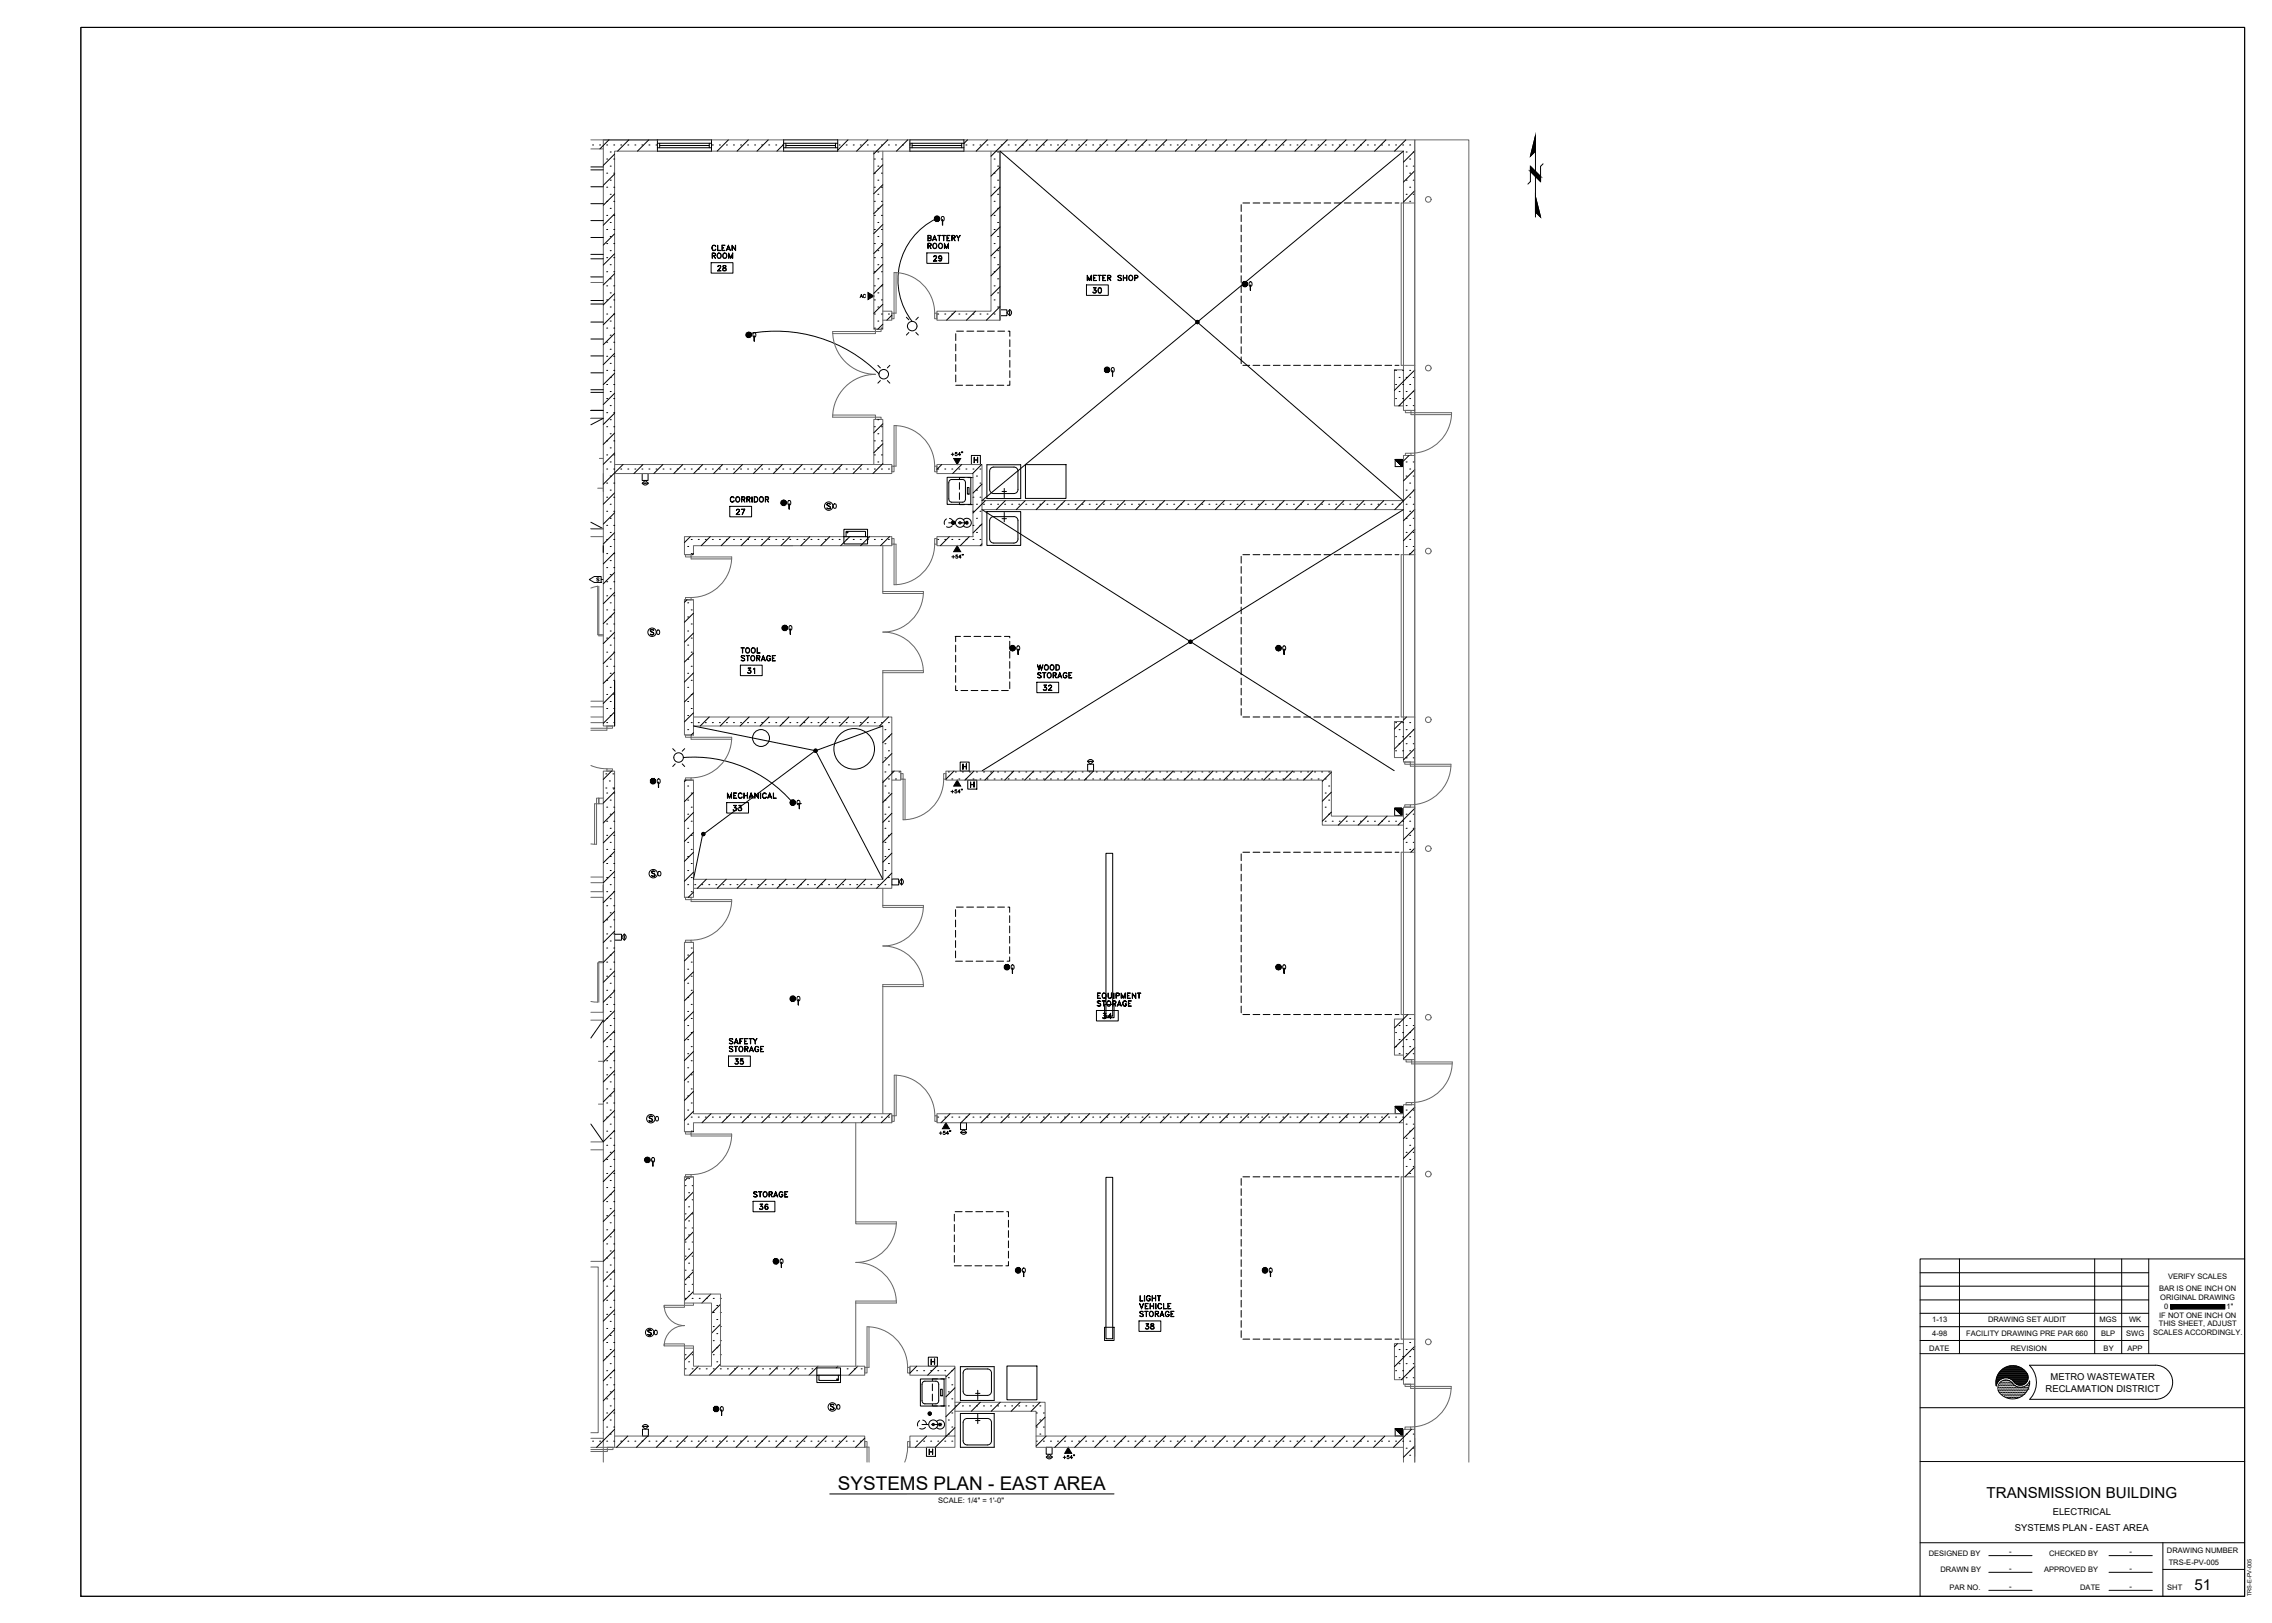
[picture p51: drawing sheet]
<svg xmlns="http://www.w3.org/2000/svg" width="1067mm" height="762mm" viewBox="0 0 1067 762" stroke-linecap="round" stroke-linejoin="round" font-family="sans-serif">
<defs><g id="words">
<text font-size="8.9" x="393" y="700">SYSTEMS PLAN - EAST AREA</text>
<g font-size="7.1">
<text x="933" y="703">TRANSMISSION BUILDING</text>
<text x="1030" y="746">51</text>
</g>
<g font-size="6.2">
<text x="512" y="139">30</text>
<text x="347" y="308">TOOL</text>
<text x="350" y="317">31</text>
<text x="343" y="382">33</text>
<text x="514" y="474">STORAGE</text>
<text x="514" y="470">EQUIPMENT</text>
<text x="352" y="563">STORAGE</text>
</g>
<g font-size="5.7">
<text x="333" y="119">CLEAN</text>
<text x="435" y="114">BATTERY</text>
<text x="435" y="118">ROOM</text>
<text x="333" y="122">ROOM</text>
<text x="437" y="124">29</text>
<text x="335" y="128">28</text>
<text x="509" y="133">METER SHOP</text>
<text x="341" y="237">CORRIDOR</text>
<text x="344" y="243">27</text>
<text x="347" y="312">STORAGE</text>
<text x="486" y="316">WOOD</text>
<text x="486" y="320">STORAGE</text>
<text x="489" y="325">32</text>
<text x="340" y="376">MECHANICAL</text>
<text x="516" y="479">34</text>
<text x="341" y="491">SAFETY</text>
<text x="341" y="495">STORAGE</text>
<text x="344" y="501">35</text>
<text x="355" y="569">36</text>
<text x="534" y="616">VEHICLE</text>
<text x="534" y="612">LIGHT</text>
<text x="534" y="619">STORAGE</text>
<text x="537" y="625">38</text>
</g>
<g font-size="4.9">
<text x="403" y="141">AC</text>
<text x="446" y="215">+54&quot;</text>
<text x="446" y="263">+54&quot;</text>
<text x="445" y="374">+54&quot;</text>
<text x="440" y="534">+54&quot;</text>
<text x="498" y="686">+54&quot;</text>
</g>
<g font-size="4.4">
<text x="963" y="648">METRO WASTEWATER</text>
<text x="960" y="653">RECLAMATION DISTRICT</text>
<text x="964" y="711">ELECTRICAL</text>
<text x="946" y="719">SYSTEMS PLAN - EAST AREA</text>
</g>
<g font-size="3.5">
<text x="1018" y="601">VERIFY SCALES</text>
<text x="1014" y="606">BAR IS ONE INCH ON</text>
<text x="1014" y="610">ORIGINAL DRAWING</text>
<text x="1016" y="615">0</text>
<text x="1046" y="615">1&quot;</text>
<text x="907" y="621">1-13</text>
<text x="933" y="621">DRAWING SET AUDIT</text>
<text x="986" y="621">MGS</text>
<text x="1000" y="621">WK</text>
<text x="1014" y="623">THIS SHEET, ADJUST</text>
<text x="1014" y="619">IF NOT ONE INCH ON</text>
<text x="907" y="627">4-98</text>
<text x="923" y="627">FACILITY DRAWING PRE PAR 660</text>
<text x="987" y="627">BLP</text>
<text x="998" y="627">SWG</text>
<text x="1011" y="627">SCALES ACCORDINGLY.</text>
<text x="906" y="634">DATE</text>
<text x="944" y="634">REVISION</text>
<text x="988" y="634">BY</text>
<text x="999" y="634">APP</text>
<text x="441" y="706">SCALE: 1/4&quot; = 1'-0&quot;</text>
<text x="906" y="730">DESIGNED BY</text>
<text x="943" y="730">-</text>
<text x="962" y="730">CHECKED BY</text>
<text x="1000" y="730">-</text>
<text x="1017" y="729">DRAWING NUMBER</text>
<text x="943" y="738">-</text>
<text x="1000" y="738">-</text>
<text x="1018" y="735">TRS-E-PV-005</text>
<text x="911" y="738">DRAWN BY</text>
<text x="960" y="738">APPROVED BY</text>
<text x="915" y="746">PAR NO.</text>
<text x="943" y="746">-</text>
<text x="977" y="746">DATE</text>
<text x="1000" y="746">-</text>
<text x="1018" y="746">SHT</text>
</g>
<text font-size="2.7" x="1057" y="749" transform="rotate(-90 1057 749)">TRS-E-PV-005</text>
</g></defs>
<!-- layer: A-FLOOR-HIDDEN -->
<g fill="none" stroke="#000" stroke-width=".47">
<path d="M583 96v3M584 95h3M588 95h4M593 95h3M598 95h3M603 95h3M607 95h4M612 95h3M617 95h3M622 95h3M626 95h4M631 95h3"/>
<path d="M636 95h3M641 95h3M646 95h3M650 95h3M655 95h2M583 101v3M583 106v3M583 110v4M583 115v3M583 120v3M583 125v3M583 129v4"/>
<path d="M583 134v3M583 139v3M449 157v3M449 155h3M454 155h3M459 155h3M464 155h3M469 155h3M473 155h1v3M474 160v3M583 144v3M583 148v4"/>
<path d="M583 153v3M583 158v3M449 162v3M449 166v4M449 171v3M449 176v3M474 179v2h-1M474 164v4M474 169v3M474 174v3M583 163v3M583 168v3"/>
<path d="M584 172h3M588 172h4M593 172h3M598 172h3M603 172h3M607 172h4M612 172h3M617 172h3M622 172h3M626 172h4M631 172h3M636 172h3"/>
<path d="M641 172h3M646 172h3M650 172h3M655 172h2M449 181h3M454 181h3M458 181h4M463 181h3M468 181h3M450 236v1h3M450 227v3M450 231v4"/>
<path d="M453 224h-3v1M454 224h3M454 237h3M444 244l-1 1v1M445 245h3M446 243l1 1 1 1M447 247l-1 1-2-1M450 245h4M583 261v3M583 266v3M583 271v3M583 275v4"/>
<path d="M584 260h3M588 260h4M593 260h3M598 260h3M603 260h3M607 260h4M612 260h3M617 260h3M622 260h3M626 260h4M631 260h3M636 260h3"/>
<path d="M641 260h3M646 260h3M650 260h3M655 260h2M448 299h3M449 299v2M453 299h3M457 299h4M462 299h3M467 299h3M472 299h2M583 280v3"/>
<path d="M583 285v3M583 290v3M583 295v3M583 299v3M449 303v3M449 308v3M449 312v4M449 317v3M474 301v3M474 306v3M474 311v3M474 315v4"/>
<path d="M583 304v3M583 309v3M583 314v3M583 318v4M449 322v2h1M451 324h3M456 324h3M461 324h3M466 324h3M470 324h3M474 320v3M583 323v3"/>
<path d="M583 328v3M583 333v3M584 337h3M588 337h4M593 337h3M598 337h3M603 337h3M607 337h4M612 337h3M617 337h3M622 337h3M626 337h4"/>
<path d="M631 337h3M636 337h3M641 337h3M646 337h3M650 337h3M655 337h2M583 401v3M583 406v3M583 410v4M583 415v3M583 420v3M584 400h3"/>
<path d="M588 400h4M593 400h3M598 400h3M603 400h3M607 400h4M612 400h3M617 400h3M622 400h3M626 400h4M631 400h3M636 400h3M641 400h3"/>
<path d="M646 400h3M650 400h3M655 400h2M449 427v3M449 432v3M449 437v3M449 426h3M454 426h3M459 426h3M464 426h3M468 426h4M473 426h1v2"/>
<path d="M474 430v3M474 435v3M474 440v3M583 425v3M583 429v4M583 434v3M583 439v3M449 451h3M449 442v3M449 446v4M454 451h3M458 451h4"/>
<path d="M463 451h3M468 451h3M474 449v2h-1M474 444v4M583 444v3M583 449v3M583 453v3M583 458v3M583 463v3M583 468v3M583 472v4M584 476h3"/>
<path d="M588 476h4M593 476h3M598 476h3M603 476h3M607 476h4M612 476h3M617 476h3M622 476h3M626 476h4M631 476h3M636 476h3M641 476h3"/>
<path d="M646 476h3M650 476h3M655 476h2M583 553v4M583 558v3M584 553h3M588 553h4M593 553h3M598 553h3M603 553h3M607 553h4M612 553h3"/>
<path d="M617 553h3M622 553h3M626 553h4M631 553h3M636 553h3M641 553h3M646 553h3M650 553h3M655 553h2M448 570v3M448 575v3M448 580v3"/>
<path d="M449 569h3M453 569h4M458 569h3M463 569h3M468 569h3M473 569h1v2M474 573v3M474 578v3M583 563v3M583 568v3M583 572v4M583 577v3"/>
<path d="M448 594h3M448 585v3M448 589v4M453 594h3M458 594h3M463 594h3M467 594h4M474 592v2h-2M474 583v3M474 587v4M583 582v3M583 587v3"/>
<path d="M583 591v4M583 596v3M583 601v3M583 606v3M583 610v4M583 615v3M583 620v3M583 625v3M584 629h3M588 629h4M593 629h3M598 629h3"/>
<path d="M603 629h3M607 629h4M612 629h3M617 629h3M622 629h3M626 629h4M631 629h3M636 629h3M641 629h3M646 629h3M650 629h3M655 629h2"/>
<path d="M438 659v1h2M438 650v3M438 655v3M440 647h-2v1M442 647h2M432 667l-1 1v2M433 669h3M433 667h1l1 2M435 670l-2 1h-1M437 669h4M442 660h2"/>
</g>
<!-- layer: E-POWER -->
<g fill="#000" stroke="#000" stroke-width=".47">
<path d="M408 137l2 2-2 2zM448 215h3l-2 3zM449 256l2 3h-3zM449 366l2 3h-3zM444 527l2 3h-3zM502 680l1 2h-3z"/>
<path d="M439 103h1zM439 103h1zM439 103h1z"/>
<path d="M439 102l1 1zM439 102l1 1zM439 102l1 1z"/>
<path d="M439 104l1-1zM440 103v1zM440 103v1z"/>
<path d="M440 102v1zM439 102l1 1zM439 102l1 1z"/>
<path d="M440 103v1zM440 103v1zM440 103l1 1z"/>
<path d="M441 102l-1 1zM440 102v1zM440 102v1z"/>
<path d="M440 103h1zM440 103h1zM440 103h1z"/>
<path d="M440 103l1-1zM440 103l1-1zM441 102l-1 1z"/>
<path d="M583 133h2zM583 134l2-1zM583 134l2-1z"/>
<path d="M584 133h1zM583 133h2zM583 133h2z"/>
<path d="M584 134l1-1zM585 133l-1 2zM585 133v2z"/>
<path d="M584 132l1 1zM584 132l1 1zM584 133h1z"/>
<path d="M585 133v2zM585 133v2zM585 133v1z"/>
<path d="M585 132v1zM585 132v1zM585 132v1z"/>
<path d="M585 133l1 1zM585 133l1 1zM585 133h1z"/>
<path d="M585 133h1zM585 133h1z"/>
<path d="M350 157h2zM350 158l2-1zM351 158l1-1z"/>
<path d="M351 156l1 1zM351 157h1zM350 157h2z"/>
<path d="M351 158l1-1zM352 157l-1 1zM352 157l-1 1z"/>
<path d="M351 156l1 1zM351 156l1 1zM351 156l1 1z"/>
<path d="M352 157v1zM352 157v1zM352 157v1z"/>
<path d="M352 156v1zM352 156v1zM352 156v1z"/>
<path d="M352 157l1 1zM352 157l1 1zM352 157l1 1z"/>
<path d="M352 157h1zM352 157h1zM352 157h1z"/>
<path d="M519 174h1zM519 174h1zM519 174h1z"/>
<path d="M519 173l1 1zM519 173l1 1zM519 173l1 1z"/>
<path d="M519 174h1zM520 174v1zM520 174v1z"/>
<path d="M520 172v2zM519 173l1 1zM519 173l1 1z"/>
<path d="M520 174v1zM520 174v1zM520 174h1z"/>
<path d="M520 173v1zM520 172v2zM520 172v2z"/>
<path d="M520 174h1zM520 174h1zM520 174h1z"/>
<path d="M520 174l1-1zM520 174l1-1zM520 174l1-1z"/>
<path d="M367 236h1zM367 236h1zM367 237l1-1z"/>
<path d="M367 235l1 1zM367 235l1 1zM367 236h1z"/>
<path d="M367 237l1-1zM368 236v1zM368 236v1z"/>
<path d="M368 235v1zM367 235l1 1zM367 235l1 1z"/>
<path d="M368 236v1zM368 236v1zM368 236l1 1z"/>
<path d="M369 235l-1 1zM368 235v1zM368 235v1z"/>
<path d="M368 236l1 1zM368 236l1 1zM368 236h1z"/>
<path d="M368 236h1zM368 236l1-1zM368 236l1-1z"/>
<path d="M367 295h1zM367 295h1zM367 295h1z"/>
<path d="M368 294v1zM367 294l1 1zM367 295h1z"/>
<path d="M368 296v-1zM368 295v1zM368 295v1z"/>
<path d="M368 294v1zM368 294v1zM368 294v1z"/>
<path d="M368 295v1zM368 295l1 1zM368 295l1 1z"/>
<path d="M369 294l-1 1zM369 294l-1 1zM368 294v1z"/>
<path d="M368 295h2zM368 295h2zM368 295h2z"/>
<path d="M368 295h2zM368 295l2-1zM368 295l1-1z"/>
<path d="M474 304h1zM474 305l1-1zM474 305l1-1z"/>
<path d="M475 303v1zM474 304h1zM474 304h1z"/>
<path d="M475 305v-1zM475 304v1zM475 304v2z"/>
<path d="M475 303v1zM475 303v1zM475 303v1z"/>
<path d="M475 304l1 1zM475 304l1 1zM475 304l1 1z"/>
<path d="M476 303l-1 1zM476 303l-1 1zM475 303v1z"/>
<path d="M475 304l1 1zM475 304l1 1zM475 304h2z"/>
<path d="M475 304h2zM475 304h1zM475 304l1-1z"/>
<path d="M599 304h1zM599 305l1-1zM599 305l1-1z"/>
<path d="M599 303l1 1zM599 304h1zM599 304h1z"/>
<path d="M600 304l-1 1zM600 304v1zM600 304v2z"/>
<path d="M600 303v1zM600 303v1zM599 303l1 1z"/>
<path d="M600 304l1 1zM600 304l1 1zM600 304l1 1z"/>
<path d="M601 303l-1 1zM601 303l-1 1zM600 303v1z"/>
<path d="M600 304l1 1zM600 304l1 1zM600 304l1 1z"/>
<path d="M600 304h1zM600 304h1zM600 304l1-1z"/>
<path d="M305 367h2zM305 367h2zM306 367h1z"/>
<path d="M306 366l1 1zM306 366l1 1zM305 366l2 1z"/>
<path d="M306 368l1-1zM307 367l-1 1zM307 367l-1 1z"/>
<path d="M306 366l1 1zM306 366l1 1zM306 366l1 1z"/>
<path d="M307 367v1zM307 367v1zM307 367v1z"/>
<path d="M307 366v1zM307 366v1zM307 366v1z"/>
<path d="M307 367v1zM307 367h1zM307 367h1z"/>
<path d="M307 367l1-1zM307 367l1-1zM307 367v-1z"/>
<path d="M371 377h1zM371 377h1zM371 377h1z"/>
<path d="M371 376l1 1zM371 376l1 1zM371 377h1z"/>
<path d="M371 378l1-1zM372 377v1zM372 377v1z"/>
<path d="M372 376v1zM372 376v1zM371 376l1 1z"/>
<path d="M372 377l1 1zM372 377l1 1zM372 377l1 1z"/>
<path d="M373 376l-1 1zM373 376l-1 1zM372 376v1z"/>
<path d="M372 377l1 1zM372 377h1zM372 377h1z"/>
<path d="M372 377h1zM372 377l1-1zM373 376l-1 1z"/>
<path d="M472 454h1zM472 454h1zM472 455l1-1z"/>
<path d="M472 453l1 1zM472 453l1 1zM472 454h1z"/>
<path d="M473 454l-1 1zM473 454l-1 1zM473 454v1z"/>
<path d="M472 453l1 1zM472 453l1 1zM472 453l1 1z"/>
<path d="M473 454v1zM473 454v1zM473 454l1 1z"/>
<path d="M473 453v1zM473 453v1zM473 453v1z"/>
<path d="M473 454l1 1zM473 454l1 1zM473 454h1z"/>
<path d="M473 454h1zM473 454l1-1zM473 454l1-1z"/>
<path d="M599 454h1zM599 454h1zM599 455l1-1z"/>
<path d="M599 453l1 1zM599 453l1 1zM599 454h1z"/>
<path d="M599 455l1-1zM600 454v1zM600 454v1z"/>
<path d="M600 453v1zM600 453v1zM599 453l1 1z"/>
<path d="M600 454l1 1zM600 454l1 1zM600 454l1 1z"/>
<path d="M601 453l-1 1zM601 453l-1 1zM600 453v1z"/>
<path d="M600 454l1 1zM600 454h1zM600 454h1z"/>
<path d="M600 454h1zM600 454h1zM600 454l1-1z"/>
<path d="M371 469h1zM371 469h1zM371 469h1z"/>
<path d="M371 468l1 1zM371 468l1 1zM371 469h1z"/>
<path d="M371 470l1-1zM372 469v1zM372 469v1z"/>
<path d="M372 468v1zM372 468v1zM371 468l1 1z"/>
<path d="M372 469l1 1zM372 469l1 1zM372 469l1 1z"/>
<path d="M373 468l-1 1zM373 468l-1 1zM372 468v1z"/>
<path d="M372 469l1 1zM372 469h1zM372 469h1z"/>
<path d="M372 469h1zM372 469l1-1zM373 468l-1 1z"/>
<path d="M303 545h1zM303 545h1zM303 545h1z"/>
<path d="M303 544l1 1zM303 544l1 1zM303 544l1 1z"/>
<path d="M303 545h1zM304 545l-1 1zM304 545v1z"/>
<path d="M304 543v2zM303 544l1 1zM303 544l1 1z"/>
<path d="M304 545v1zM304 545l1 1zM304 545h1z"/>
<path d="M305 544l-1 1zM304 543v2zM304 543v2z"/>
<path d="M304 545h1zM304 545h1zM304 545h1z"/>
<path d="M304 545h1zM304 545l1-1zM304 545l1-1z"/>
<path d="M363 592h1zM363 593l1-1zM363 593l1-1z"/>
<path d="M363 591l1 1zM363 592h1zM363 592h1z"/>
<path d="M363 593l1-1zM364 592v1zM364 592v1z"/>
<path d="M364 591v1zM364 591v1zM363 591l1 1z"/>
<path d="M364 592l1 1zM364 592l1 1zM364 592l1 1z"/>
<path d="M365 591l-1 1zM365 591l-1 1zM364 591v1z"/>
<path d="M364 592l1 1zM364 592l1 1zM364 592l1 1z"/>
<path d="M364 592h1zM364 592h1zM364 592l1-1z"/>
<path d="M477 596h1zM477 597l1-1zM477 597l1-1z"/>
<path d="M477 596h1zM477 596h1zM477 596h1z"/>
<path d="M477 597l1-1zM478 596v2zM478 596v2z"/>
<path d="M478 595v1zM477 595l1 1zM477 596h1z"/>
<path d="M478 596v2zM478 596v2zM478 596l1 1z"/>
<path d="M479 595l-1 1zM478 595v1zM478 595v1z"/>
<path d="M478 596l1 1zM478 596l1 1zM478 596l1 1z"/>
<path d="M478 596h1zM478 596h1zM479 596h-1z"/>
<path d="M593 596h1zM593 597l1-1zM593 597l1-1z"/>
<path d="M593 596h1zM593 596h1zM593 596h1z"/>
<path d="M593 597l1-1zM594 596v2zM594 596v2z"/>
<path d="M594 595v1zM593 595l1 1zM593 596h1z"/>
<path d="M594 596v2zM594 596v2zM594 596l1 1z"/>
<path d="M595 595l-1 1zM594 595v1zM594 595v1z"/>
<path d="M594 596l1 1zM594 596l1 1zM594 596l1 1z"/>
<path d="M594 596h1zM594 596h1zM594 596h1z"/>
<path d="M335 662h1zM335 662h1zM335 662h1z"/>
<path d="M335 661l1 1zM335 661l1 1zM335 661l1 1z"/>
<path d="M335 662h1zM336 662v1zM336 662v1z"/>
<path d="M336 660v2zM336 660v2zM335 661l1 1z"/>
<path d="M336 662l1 1zM336 662l1 1zM336 662h1z"/>
<path d="M337 660l-1 2zM337 660l-1 2zM336 660v2z"/>
<path d="M336 662h1zM336 662h1zM336 662h1z"/>
<path d="M336 662h1zM336 662l1-1zM336 662l1-1z"/>
</g>
<g fill="none" stroke="#000" stroke-width=".47">
<path d="M439 103a32 32 0 0 0-11 48M442 103l1 3zM587 134v2zM352 157a69 69 0 0 1 61 18M354 158v2zM426 149l1 1M427 156l-1 1M430 156l1 1M431 149l-1 1M470 145h3v3h-3zM474 145v3l-1-1zM474 145l1 2-1 1"/>
<path d="M412 172l1 1M413 176a2.3 2.3 0 0 0 2 2 2.3 2.3 0 0 0 2-2M413 176a2.3 2.3 0 0 1 2-3 2.3 2.3 0 0 1 2 3M413 179l-1 1M417 179l1 1M418 172l-1 1M522 174v3zM456 214h4v4h-4zM457 215l1 2zM458 216h1M459 215v2zM655 216l3 3"/>
<path d="M655 216l3 3-2-3M656 216l2 2M657 216l1 2M657 216l1 1M658 216v1M658 216h.1M658 216h-3l3 3-3-3v3h3M658 216v3M658 218l-2-2 2 2M302 222h2v4h-2zM302 227l1-1 1 1M302 227h2"/>
<path d="M302 227l1 1 1-1M370 236l1 3zM388 236l2 1h-2l2 1v1h-2h2l-2-2zM306 296h1h-2l2 1v1h-2h2l-2-2zM371 295v3zM478 305v2zM603 305v2zM316 351l1 2M317 359l-1 1M320 359l1 1M321 356a61 61 0 0 1 51 21M321 351l-1 2"/>
<path d="M451 358h4v4h-4zM452 359v2zM452 360h2M454 359v2zM511 357l1 2 1-2M511 357h2M511 357h1h1M511 359h2v3h-2zM309 367v3zM375 377h1zM375 377v3v-3M454 366h5v4h-5z"/>
<path d="M456 367v3zM456 368h1M457 367v3zM655 379l3 4h-3zM656 379l2 3M657 379l1 2M657 379l1 1v-1M658 379v1M658 379h-3l3 4M658 379v4M658 382l-3-3 3 4M306 409h2h-2l1 1v1h-1h1l-1-1z"/>
<path d="M419 413h3v2h-3zM423 413v2l-1-1zM423 413l1 1-1 1M289 439h3v2h-3zM293 439l-1 1 1 1M293 439v2M293 439l1 1-1 1M475 454v3zM603 454v3zM375 469v3zM655 519l3 4h-3zM655 519l3 4"/>
<path d="M656 519l2 3M656 519l2 2-1-2M657 519l1 2-1-2 1 2-1-2 1 2M658 519v1v-1v1v-1v1M658 519h.1M658 519h-3l3 4M658 519v4M305 524h1h-1l1 2h-1h1zM451 527h3v3h-3zM451 532h3M451 532l1 1 2-1M452 530l-1 2"/>
<path d="M453 530l1 2M658 522l-3-3 3 4M658 522l-2-3 2 3M307 545v3zM367 593v2zM481 597v2zM596 597l1 2zM304 625h2h-2l2 1v1h-2h2zM436 637h4v4h-4zM437 638v3zM437 639h2M439 638v3z"/>
<path d="M390 659l2 1h-2l2 1-1 1-1-1h2l-2-1zM302 670h2l-1 1zM302 670l1-1 1 1M302 671h2v3h-2zM339 662v2zM435 680h4v4h-4zM491 680h3v3h-3zM655 671l3 3h-3zM655 671l3 3M656 671l2 2M657 671l1 2-1-2M657 671l1 1"/>
<path d="M658 671h.1M658 671h-3l3 3M658 674l-2-3 2 3M658 672v-1v1M658 671v3M436 680v3zM436 682h2M438 680v3zM491 684h3M491 684l2 1 1-1M493 683l-2 1M493 683l1 1"/>
<circle cx="443" cy="103" r="1"/>
<circle cx="587" cy="133" r="1"/>
<circle cx="354" cy="157" r="1"/>
<circle cx="428" cy="153" r="2.2"/>
<circle cx="522" cy="174" r="1"/>
<circle cx="371" cy="236" r="1"/>
<circle cx="389" cy="238" r="2"/>
<circle cx="392" cy="238" r="1"/>
<circle cx="306" cy="297" r="2"/>
<circle cx="309" cy="297" r="1"/>
<circle cx="371" cy="295" r="1"/>
<circle cx="478" cy="304" r="1"/>
<circle cx="603" cy="304" r="1"/>
<circle cx="319" cy="356" r="2.2"/>
<circle cx="309" cy="367" r="1"/>
<circle cx="375" cy="377" r="1"/>
<circle cx="307" cy="410" r="2"/>
<circle cx="310" cy="410" r="1"/>
<circle cx="475" cy="454" r="1"/>
<circle cx="603" cy="454" r="1"/>
<circle cx="375" cy="469" r="1"/>
<circle cx="306" cy="525" r="2"/>
<circle cx="309" cy="525" r="1"/>
<circle cx="307" cy="544" r="1"/>
<circle cx="367" cy="592" r="1"/>
<circle cx="481" cy="596" r="1"/>
<circle cx="597" cy="596" r="1"/>
<circle cx="305" cy="626" r="2"/>
<circle cx="308" cy="625" r="1"/>
<circle cx="339" cy="661" r="1"/>
<circle cx="391" cy="661" r="2"/>
<circle cx="394" cy="660" r="1"/>
</g>
<!-- layer: TEXT -->
<g fill="none" stroke="#000" stroke-width=".47">
<path d="M435 119h10v5h-10zM334 123h10v5h-10zM510 134h10v5h-10zM343 238h10v5h-10zM277 272l2-1h3v2h-3zM281 272l-1-1 1 2h-1M282 272h1M348 312h10v5h-10zM487 320h10v5h-10zM341 377h10v5h-10zM515 474h10v5h-10zM342 496h10v5h-10z"/>
<path d="M354 564h10v5h-10zM535 620h10v5h-10z"/>
</g>
<!-- layer: BORDER -->
<path d="M721 71l-2 2 2-9v38M725 77l-2 1v7l-4-5M721 92l2 10-2-2M723 83l-4-5v7l-2 1" fill="none" stroke="#000" stroke-width=".47"/>
<g fill="#000" stroke="#000" stroke-width=".47">
<path d="M721 64v7l-2 2zM721 92l2 10-2-2z"/>
<path d="M719 80l4 5v-2zM719 78l4 5-4-3z"/>
</g>
<!-- layer: TEXT3 -->
<path d="M523 701h-133" fill="none" stroke="#000" stroke-width=".47"/>
<!-- layer: TRS-FLOOR PLAN-XBASE|A-WALL -->
<g fill="none" stroke="#666" stroke-width=".47">
<path d="M277 66h32h-26v165M277 70h6M309 71h-20v270M334 71h34M334 66h34M393 71h34M393 66h34M410 71v84h5v-84M453 66h211v29h-5v-24h-206M465 71v75h-25v4h30v-79v79M277 130h6h-6M277 133h6"/>
<path d="M411 155h3M415 146h4v4h-4M419 147v3M440 147v3M655 174h4v17h-4zM659 172h5v21h-5zM277 193h6h-6M277 196h6h-6M411 197h3M660 193h3M281 215h2M289 218h130v4h-130"/>
<path d="M289 207v24M410 218v-21h5v21M419 219v3M440 218h21v38h-21v-4h17v-30h-17zM440 219v3M659 214h5v46h-5zM660 214h3M281 229h2M283 222v119h6v-21M461 235h198M461 239h198M277 248h6h-6"/>
<path d="M277 252h6M283 256v3M321 252h98v4h-93v4h-5zM368 256h4M419 253v2M440 253v2M322 260h3M321 282h5v63h-5zM321 282h5M277 329h6M277 339h6M277 332h6"/>
<path d="M277 337h6M326 337h93v80h-93M655 339h4v17h-4zM659 337h5v21h-5zM285 341h3M322 345h3M326 341h89v72M660 358h2M281 375v2M283 375h-2v2h2M285 362h3M321 366h5v55h-5z"/>
<path d="M321 366h5M415 366v47h-89M419 362h4v4h-4M423 363v3M444 363v3M659 379h5v21h-5zM660 379h2M659 383h-34v-21h-181v4h177v21h38M277 412h6M277 419h6M277 414h6M283 415v4v-4"/>
<path d="M277 421h6v54h-6M322 421h3M321 442h5v81h93v4h-93v4h-5zM321 442h5M277 479h6M655 478h4v17h-4zM659 476h5v21h-5zM281 498h2M660 498h3M281 518h2M659 519h5v34h-5zM660 519h3"/>
<path d="M277 540h6M277 536h6M322 531h3M419 524v2M440 524v2M659 523h-219v4h219M321 553h5v55h12v33h68v5h-85v-13h5v8h8v-29h-13zM321 553h5M277 595h4v78h-4M277 592h6M655 631h4v17h-4zM659 629h5v21h-5z"/>
<path d="M406 642v3M427 642v3M448 658h43v16M660 650h2M277 675h6M283 673h.1M285 680h3M289 674h117v6h-129M289 680v-318h-6v324M406 677v2M427 677v2M444 674v-28h-17v-5h21v39h-21v-6h21"/>
<path d="M448 663h38v17h173v4M486 674h173M664 675v9M659 686v-15h5v15"/>
<circle cx="671" cy="94" r="1.3"/>
<circle cx="671" cy="173" r="1.3"/>
<circle cx="671" cy="259" r="1.3"/>
<circle cx="671" cy="338" r="1.3"/>
<circle cx="671" cy="398" r="1.3"/>
<circle cx="671" cy="478" r="1.3"/>
<circle cx="671" cy="551" r="1.3"/>
<circle cx="671" cy="630" r="1.3"/>
</g>
<!-- layer: TRS-FLOOR PLAN-XBASE|A-DOOR -->
<g fill="none" stroke="#666" stroke-width=".47">
<path d="M658 95h1v77h-1zM664 95v77M421 128v19h-1v-19a19 19 0 0 1 19 19M391 157h20v-1h-20a20 20 0 0 0 20 20 20 20 0 0 0-20 20h20v-1h-20M411 155v1h3v-1M419 147h1v3h-1M440 147h-1v3h1M411 197v-1h3v1M421 200v19h-1v-19a19 19 0 0 1 19 19M660 193v1h3v-1M664 193v21M682 195h-19v-1h19a19 19 0 0 1-19 19"/>
<path d="M419 219h1v3h-1M440 219h-1v3h1M660 214v-1h3v1M415 256v22M419 253h1v2h-1M439 255a19 19 0 0 1-19 20v-20h1v20M440 253h-1v2h1M277 276l4-1v23h2M281 275v24h2M322 260v1h3v-1M344 262h-19v-1h19a19 19 0 0 1-19 20M415 278v1h19"/>
<path d="M415 278h19a19 19 0 0 1-19 19 19 19 0 0 1 19 19h-19M658 260h1v77h-1zM664 260v77M322 282v-1h3v1M434 315h-19v22M277 342h8v1h-8M277 359l8 2M285 341v1h3v-1M322 345v1h3v-1M344 347h-19v-1h19a19 19 0 0 1-19 19M660 358v1h2v-1M664 358v21"/>
<path d="M681 360h-19v-1h19a19 19 0 0 1-19 19M281 375h-1v2h1M285 362v-1h3v1M322 366v-1h3v1M423 363h1v3h-1M443 366a19 19 0 0 1-19 19v-19h1v19M444 363h-1v3h1M660 379v-1h2v1M277 396h3v-19h-1v19M415 417v8M658 400h1v76h-1zM664 400v76"/>
<path d="M322 421v1h3v-1M344 423h-19v-1h19a19 19 0 0 1-19 19M415 425v1h19M415 425h19M434 425a19 19 0 0 1-19 19 19 19 0 0 1 19 19h-19M283 452h-2v19l-4-1M283 451h-2v20M322 442v-1h3v1M434 462h-19v61M660 498v1h3v-1M664 497v22M682 500h-19v-1h19a19 19 0 0 1-19 19"/>
<path d="M420 505v19h1v-19M420 505a19 19 0 0 1 19 19M660 519v-1h3v1M322 531v1h3v-1M344 533h-19v-1h19a19 19 0 0 1-19 19M402 527v47M419 524h1v2h-1M440 524h-1v2h1M322 553v-2h3v2M658 553h1v76h-1zM664 553v76M402 574v1h19"/>
<path d="M402 574h19a19 19 0 0 1-19 19 19 19 0 0 1 19 19h-19M312 613h9v1h-9zM312 613a10 10 0 0 0 9 9 9 9 0 0 0-9 10M321 612v1h5v-1M421 611h-19v30M312 631h9v1h-9zM321 633v-1h5v1M408 623v19h-1v-19a19 19 0 0 1 19 19M406 642h1v3h-1M427 642h-1v3h1M660 650v1h2v-1M664 650v21"/>
<path d="M681 652h-19v-1h19a19 19 0 0 1-19 19M285 680v1h3v-1M406 677h1v2h-1M426 679l-1 7M427 677h-1v2h1M660 671v-1h2v1M277 681h8h-8M407 686v-7h1v7"/>
</g>
<!-- layer: TRS-FLOOR PLAN-XBASE|A-FLOR-PFIX -->
<g fill="#000" stroke="#000" stroke-width=".47">
<path d="M454 245v1z"/>
<path d="M454 245v1zM454 245v1zM454 245v1z"/>
<path d="M441 668v1zM441 668v1z"/>
<path d="M442 669h-1zM442 668l-1 1z"/>
</g>
<g fill="none" stroke="#000" stroke-width=".47">
<path d="M561 151h2M562 152h1M562 151h1M562 151v1M562 150v2M563 151v1M463 218h16v16h-16zM467 219h9M467 219l-2 1v1v9l2 2h9l2-1v-10l-2-2M481 218h20v16h-20zM445 224h11v13h-11zM446 225h6l1 1v8v1l-6 1-1-1v-8z"/>
<path d="M454 229h1v3h-1zM470 231h3M472 229v5M447 245h1M447 246h1M447 245v1M448 245v1M452 244a2.1 2.1 0 0 1 3 0 2.1 2.1 0 0 1 0 3 2.1 2.1 0 0 1-3 0M463 240h16v16h-16zM465 243h2h9h1l1 1v9l-1 1-1 1h-9l-2-1v-1v-9zM470 244h3M472 241v4"/>
<path d="M558 301h2M558 302h2M559 301v1M382 352h2M382 353h2M383 352v1M329 392h2M330 392h1M330 391h1M330 391v1M331 391v1M432 647h11v13h-11z"/>
<path d="M433 649l6-1 2 1v9l-1 1h-6l-1-1v-8zM442 652v3zM451 642h16v16h-16zM453 643h1h10h1l1 2v8l-1 2h-1h-10h-1l-1-2v-8zM458 654h2M459 653v4M473 641h14v16h-14zM436 664h1M436 663h1M436 663v1M437 663v1M440 667a2.1 2.1 0 0 1 3 0 2.1 2.1 0 0 1 0 3 2.1 2.1 0 0 1-3 0"/>
<path d="M451 664h16v16h-16zM452 676l1 2h1h10l2-2M452 677v-10l2-1h10l1 1 1 1v9M458 667h2M459 664v4"/>
<circle cx="562" cy="151" r=".8"/>
<circle cx="448" cy="245" r=".8"/>
<circle cx="451" cy="245" r="2.1"/>
<circle cx="451" cy="245" r=".5"/>
<circle cx="559" cy="301" r=".8"/>
<circle cx="357" cy="347" r="4"/>
<circle cx="383" cy="352" r=".8"/>
<circle cx="401" cy="352" r="10"/>
<circle cx="330" cy="392" r=".8"/>
<circle cx="437" cy="664" r=".8"/>
<circle cx="438" cy="669" r="2.1"/>
<circle cx="438" cy="669" r=".5"/>
</g>
<!-- layer: TRS-FLOOR PLAN-XBASE|A-WALL-HTCH -->
<g fill="none" stroke="#000" stroke-width=".47">
<path d="M278 68h.1M282 68h.1M285 75h.1M285 68h.1M286 66l-4 4M287 78h.1M287 71h.1M288 75h.1M288 68h.1M289 72l-6 6M291 68h.1M295 68h.1"/>
<path d="M295 66l-5 5M298 68h.1M301 68h.1M305 66l-6 5M305 68h.1M308 68h.1M334 68h.1M338 68h.1M341 68h.1M342 66l-5 5M344 68h.1M348 68h.1"/>
<path d="M351 68h.1M351 66l-5 5M354 68h.1M358 68h.1M361 66l-6 5M361 68h.1M364 68h.1M368 68h.1M368 68l-3 3M394 68h.1M397 68h.1M398 66l-5 4"/>
<path d="M401 68h.1M404 68h.1M407 68h.1M408 66l-6 5M411 68h.1M411 75h.1M412 78h.1M412 71h.1M414 68h.1M414 75h.1M415 77l-5 5M417 66l-7 6"/>
<path d="M417 68h.1M420 68h.1M424 68h.1M426 66l-5 5M427 68h.1M454 68h.1M454 66l-1 1M457 68h.1M460 68h.1M463 68h.1M464 66l-6 5M467 68h.1"/>
<path d="M467 75h.1M468 78h.1M468 71h.1M470 78l-5 5M470 68h.1M473 66l-8 7M473 68h.1M477 68h.1M480 68h.1M482 66l-5 5M483 68h.1M487 68h.1"/>
<path d="M490 68h.1M492 66l-6 5M493 68h.1M497 68h.1M500 68h.1M501 66l-5 5M503 68h.1M506 68h.1M510 68h.1M510 66l-5 5M513 68h.1M516 68h.1"/>
<path d="M520 68h.1M520 66l-6 5M523 68h.1M526 68h.1M529 66l-5 5M530 68h.1M533 68h.1M536 68h.1M538 66l-5 5M540 68h.1M543 68h.1M546 68h.1"/>
<path d="M548 66l-5 5M549 68h.1M553 68h.1M556 68h.1M557 66l-5 5M559 68h.1M563 68h.1M566 68h.1M567 66l-6 5M569 68h.1M573 68h.1M576 66l-5 5"/>
<path d="M576 68h.1M579 68h.1M583 68h.1M585 66l-5 5M586 68h.1M589 68h.1M592 68h.1M595 66l-6 5M596 68h.1M599 68h.1M602 68h.1M604 66l-5 5"/>
<path d="M606 68h.1M609 68h.1M612 68h.1M613 66l-5 5M616 68h.1M619 68h.1M622 68h.1M623 66l-6 5M626 68h.1M629 68h.1M632 66l-5 5M632 68h.1"/>
<path d="M635 68h.1M639 68h.1M641 66l-5 5M642 68h.1M645 68h.1M649 68h.1M651 66l-6 5M652 68h.1M655 68h.1M659 68h.1M660 66l-5 5M660 78h.1"/>
<path d="M660 71h.1M662 75h.1M662 68h.1M664 78h.1M664 71h.1M664 71l-5 5M285 95h.1M285 88h.1M285 81h.1M287 98h.1M287 91h.1M287 85h.1"/>
<path d="M288 95h.1M288 88h.1M288 81h.1M289 91l-6 5M289 82l-6 5M411 95h.1M411 88h.1M411 81h.1M412 98h.1M412 91h.1M412 85h.1M414 95h.1"/>
<path d="M414 88h.1M414 81h.1M415 96l-5 4M415 87l-5 4M467 95h.1M467 88h.1M467 81h.1M468 98h.1M468 91h.1M468 85h.1M470 97l-5 4M470 88l-5 4"/>
<path d="M660 91h.1M660 85h.1M662 95h.1M662 88h.1M662 81h.1M664 91h.1M664 85h.1M664 90l-5 5M664 80l-5 5M285 114h.1M285 108h.1M285 101h.1"/>
<path d="M287 118h.1M287 111h.1M287 104h.1M288 114h.1M288 108h.1M288 101h.1M289 119l-6 5M289 110l-6 5M289 100l-6 6M411 114h.1M411 108h.1M411 101h.1"/>
<path d="M412 118h.1M412 111h.1M412 104h.1M414 114h.1M414 108h.1M414 101h.1M415 115l-5 4M415 105l-5 5M467 114h.1M467 108h.1M467 101h.1M468 118h.1"/>
<path d="M468 111h.1M468 104h.1M470 116l-5 4M470 107l-5 4M285 134h.1M285 128h.1M285 121h.1M287 138h.1M287 131h.1M287 124h.1M288 134h.1M288 128h.1"/>
<path d="M288 121h.1M289 138l-6 5M289 128l-6 6M411 134h.1M411 128h.1M411 121h.1M412 138h.1M412 131h.1M412 124h.1M414 134h.1M414 128h.1M414 121h.1"/>
<path d="M415 134l-5 4M415 124l-5 4M467 134h.1M467 128h.1M467 121h.1M468 138h.1M468 131h.1M468 124h.1M470 135l-5 4M470 125l-5 4M285 154h.1M285 147h.1"/>
<path d="M285 141h.1M287 157h.1M287 151h.1M287 144h.1M288 154h.1M288 147h.1M288 141h.1M289 157l-6 5M289 147l-6 5M411 154h.1M411 147h.1M411 141h.1"/>
<path d="M412 151h.1M412 144h.1M414 154h.1M414 147h.1M414 141h.1M415 152l-3 3M415 143l-5 4M417 147h.1M419 148l-3 2M440 147h.1M444 147h.1M447 147h.1"/>
<path d="M449 146l-5 4M450 147h.1M454 147h.1M457 147h.1M458 146l-4 4M460 147h.1M463 147h.1M467 147h.1M467 141h.1M468 144h.1M470 144l-7 6M285 174h.1"/>
<path d="M285 167h.1M285 161h.1M287 177h.1M287 171h.1M287 164h.1M288 174h.1M288 167h.1M288 161h.1M289 175l-6 6M289 166l-6 5M655 174h.1M657 177h.1"/>
<path d="M659 174h.1M660 177h.1M662 174h.1M664 177h.1M664 174l-9 9M285 194h.1M285 187h.1M285 181h.1M287 197h.1M287 190h.1M287 184h.1M288 194h.1"/>
<path d="M288 187h.1M288 181h.1M289 194l-6 5M289 185l-6 5M412 197h.1M415 199l-5 4M655 187h.1M655 181h.1M657 190h.1M657 184h.1M659 187h.1M659 181h.1"/>
<path d="M660 190h.1M660 184h.1M662 187h.1M662 181h.1M664 190h.1M664 184h.1M664 183l-7 8M664 192v1M285 214h.1M285 207h.1M285 200h.1M287 217h.1"/>
<path d="M287 210h.1M287 204h.1M288 214h.1M288 207h.1M288 200h.1M289 213l-6 5M289 203l-6 6M293 218l-10 9M302 218l-4 4M311 218l-4 4M321 218l-5 4M330 218l-4 4"/>
<path d="M339 218l-4 4M349 218l-5 4M358 218l-4 4M367 218l-4 4M377 218l-5 4M386 218l-4 4M395 218l-4 4M405 218l-4 4M411 200h.1M411 207h.1M411 214h.1M412 204h.1"/>
<path d="M412 210h.1M412 217h.1M414 200h.1M414 207h.1M414 214h.1M415 218l-5 4M415 208l-5 5M442 218l-2 2M452 218l-5 4M461 218l-4 4M660 217h.1M662 214l-3 2"/>
<path d="M664 217h.1M285 233h.1M285 227h.1M285 220h.1M287 237h.1M287 230h.1M287 224h.1M288 233h.1M288 227h.1M288 220h.1M289 231l-6 6M291 220h.1"/>
<path d="M295 220h.1M298 220h.1M301 220h.1M305 220h.1M308 220h.1M311 220h.1M315 220h.1M318 220h.1M321 220h.1M325 220h.1M328 220h.1M331 220h.1"/>
<path d="M334 220h.1M338 220h.1M341 220h.1M344 220h.1M348 220h.1M351 220h.1M354 220h.1M358 220h.1M361 220h.1M364 220h.1M368 220h.1M371 220h.1"/>
<path d="M374 220h.1M377 220h.1M381 220h.1M384 220h.1M387 220h.1M391 220h.1M394 220h.1M397 220h.1M401 220h.1M404 220h.1M407 220h.1M411 220h.1"/>
<path d="M414 220h.1M417 220h.1M440 220h.1M444 220h.1M447 220h.1M450 220h.1M454 220h.1M457 220h.1M457 233h.1M458 224h.1M458 230h.1M458 237h.1"/>
<path d="M460 220h.1M460 227h.1M460 233h.1M461 227l-4 5M462 237h.1M463 235l-6 6M465 237h.1M468 237h.1M472 237h.1M472 235l-4 4M475 237h.1M478 237h.1"/>
<path d="M481 235l-4 4M482 237h.1M485 237h.1M488 237h.1M491 235l-4 4M492 237h.1M495 237h.1M498 237h.1M500 235l-4 4M501 237h.1M505 237h.1M508 237h.1"/>
<path d="M509 235l-4 4M511 237h.1M515 237h.1M518 237h.1M519 235l-4 4M521 237h.1M525 237h.1M528 237h.1M528 235l-4 4M531 237h.1M535 237h.1M538 235l-5 4"/>
<path d="M538 237h.1M541 237h.1M544 237h.1M547 235l-4 4M548 237h.1M551 237h.1M554 237h.1M556 235l-4 4M558 237h.1M561 237h.1M564 237h.1M566 235l-5 4"/>
<path d="M568 237h.1M571 237h.1M574 237h.1M575 235l-4 4M578 237h.1M581 237h.1M584 237h.1M584 235l-4 4M587 237h.1M591 237h.1M594 235l-5 4M594 237h.1"/>
<path d="M597 237h.1M601 237h.1M603 235l-4 4M604 237h.1M607 237h.1M611 237h.1M612 235l-4 4M614 237h.1M617 237h.1M621 237h.1M622 235l-5 4M624 237h.1"/>
<path d="M627 237h.1M630 237h.1M631 235l-4 4M634 237h.1M637 237h.1M640 237h.1M640 235l-4 4M644 237h.1M647 237h.1M650 235l-4 4M650 237h.1M654 237h.1"/>
<path d="M657 237h.1M660 237h.1M660 230h.1M660 224h.1M662 233h.1M662 227h.1M662 220h.1M664 237h.1M664 230h.1M664 224h.1M664 221l-5 5M664 230l-9 9"/>
<path d="M664 239l-5 6M285 260h.1M285 253h.1M285 247h.1M285 240h.1M287 257h.1M287 250h.1M287 243h.1M288 260h.1M288 253h.1M288 247h.1M288 240h.1"/>
<path d="M289 259l-6 6M289 250l-6 5M289 241l-6 5M323 257h.1M324 252l-3 3M325 253h.1M325 260h.1M326 260h-1M328 253h.1M331 253h.1M333 252l-4 4M334 253h.1"/>
<path d="M338 253h.1M341 253h.1M343 252l-4 4M344 253h.1M348 253h.1M351 253h.1M352 252l-4 4M354 253h.1M358 253h.1M361 253h.1M362 252l-5 4M364 253h.1"/>
<path d="M368 253h.1M371 253h.1M371 252l-4 4M374 253h.1M377 253h.1M380 252l-4 4M381 253h.1M384 253h.1M387 253h.1M390 252l-5 4M391 253h.1M394 253h.1"/>
<path d="M397 253h.1M399 252l-4 4M401 253h.1M404 253h.1M407 253h.1M408 252l-4 4M411 253h.1M414 253h.1M417 253h.1M418 252l-5 4M440 253h.1M444 253h.1"/>
<path d="M446 252l-4 4M447 253h.1M450 253h.1M454 253h.1M455 252l-4 4M457 240h.1M457 247h.1M457 253h.1M458 243h.1M458 250h.1M460 240h.1M460 247h.1"/>
<path d="M460 253h.1M461 246l-4 4M461 255l-1 1M660 257h.1M660 250h.1M660 243h.1M662 260h.1M662 253h.1M662 247h.1M662 240h.1M664 257h.1M664 250h.1"/>
<path d="M664 243h.1M664 249l-5 5M664 258l-2 2M285 280h.1M285 273h.1M285 267h.1M287 276h.1M287 270h.1M287 263h.1M288 280h.1M288 273h.1M288 267h.1"/>
<path d="M289 278l-6 5M289 269l-6 5M285 300h.1M285 293h.1M285 286h.1M287 296h.1M287 290h.1M287 283h.1M288 300h.1M288 293h.1M288 286h.1M289 297l-6 5"/>
<path d="M289 288l-6 5M323 282l-2 1M323 296h.1M323 290h.1M323 283h.1M325 300h.1M325 293h.1M325 286h.1M326 297l-5 4M326 288l-5 4M285 319h.1M285 313h.1"/>
<path d="M285 306h.1M287 316h.1M287 309h.1M287 303h.1M288 319h.1M288 313h.1M288 306h.1M289 316l-6 5M289 306l-6 6M323 316h.1M323 309h.1M323 303h.1"/>
<path d="M325 319h.1M325 313h.1M325 306h.1M326 316l-5 4M326 307l-5 4M285 339h.1M285 333h.1M285 326h.1M287 336h.1M287 329h.1M287 323h.1M288 339h.1"/>
<path d="M288 333h.1M288 326h.1M289 334l-6 6M289 325l-6 5M323 336h.1M323 329h.1M323 323h.1M325 339h.1M325 333h.1M325 326h.1M326 335l-5 4M326 325l-5 5"/>
<path d="M328 339h.1M331 339h.1M333 337l-4 4M334 339h.1M338 339h.1M341 339h.1M342 337l-4 4M344 339h.1M348 339h.1M351 339h.1M352 337l-4 4M354 339h.1"/>
<path d="M358 339h.1M361 339h.1M361 337l-4 4M364 339h.1M368 339h.1M370 337l-4 4M371 339h.1M374 339h.1M377 339h.1M380 337l-4 4M381 339h.1M384 339h.1"/>
<path d="M387 339h.1M389 337l-4 4M391 339h.1M394 339h.1M397 339h.1M398 337l-4 4M401 339h.1M404 339h.1M407 339h.1M408 337l-4 4M411 339h.1M414 339h.1"/>
<path d="M417 339h.1M417 337l-4 4M655 339h.1M658 339l-3 3M659 339h.1M660 337l-1 1M662 339h.1M323 343h.1M326 344l-1 1M416 356h.1M416 349h.1M416 343h.1"/>
<path d="M417 359h.1M417 353h.1M417 346h.1M419 344l-4 5M419 354l-4 4M655 353h.1M655 346h.1M657 349h.1M657 343h.1M659 353h.1M659 346h.1M660 356h.1"/>
<path d="M660 349h.1M660 343h.1M662 353h.1M662 346h.1M664 356h.1M664 349h.1M664 343h.1M664 342l-9 10M664 351l-5 6M284 363h.1M284 370h.1M285 372h.1"/>
<path d="M285 379h.1M286 367h.1M287 376h.1M287 362l-4 4M288 363h.1M288 370h.1M288 372h.1M288 379h.1M289 372l-6 5M289 370h-1M322 366l-1 1M323 369h.1"/>
<path d="M323 376h.1M325 372h.1M325 379h.1M326 372l-5 4M416 376h.1M416 369h.1M416 362h.1M417 379h.1M417 372h.1M417 366h.1M419 373l-4 4M419 362h.1"/>
<path d="M420 362l-5 5M420 366h.1M422 362h.1M445 362h.1M447 366h.1M448 362l-4 4M449 362h.1M450 366h.1M452 362h.1M454 366h.1M455 362h.1M457 366h.1"/>
<path d="M457 362l-4 4M458 362h.1M460 366h.1M462 362h.1M463 366h.1M465 362h.1M467 362l-5 4M467 366h.1M468 362h.1M470 366h.1M472 362h.1M473 366h.1"/>
<path d="M475 362h.1M476 362l-4 4M477 366h.1M478 362h.1M480 366h.1M482 362h.1M483 366h.1M485 362h.1M485 362l-4 4M487 366h.1M488 362h.1M490 366h.1"/>
<path d="M492 362h.1M493 366h.1M495 362l-5 4M495 362h.1M497 366h.1M498 362h.1M500 366h.1M501 362h.1M503 366h.1M504 362l-4 4M505 362h.1M506 366h.1"/>
<path d="M508 362h.1M510 366h.1M511 362h.1M513 366h.1M513 362l-4 4M515 362h.1M516 366h.1M518 362h.1M520 366h.1M521 362h.1M523 362l-4 4M523 366h.1"/>
<path d="M525 362h.1M526 366h.1M528 362h.1M530 366h.1M531 362h.1M532 362l-4 4M533 366h.1M535 362h.1M536 366h.1M538 362h.1M540 366h.1M541 362h.1"/>
<path d="M541 362l-4 4M543 366h.1M544 362h.1M546 366h.1M548 362h.1M549 366h.1M551 362l-4 4M551 362h.1M553 366h.1M554 362h.1M556 366h.1M558 362h.1"/>
<path d="M559 366h.1M560 362l-4 4M561 362h.1M563 366h.1M564 362h.1M566 366h.1M568 362h.1M569 366h.1M570 362l-5 4M571 362h.1M573 366h.1M574 362h.1"/>
<path d="M576 366h.1M578 362h.1M579 362l-4 4M579 366h.1M581 362h.1M583 366h.1M584 362h.1M586 366h.1M587 362h.1M588 362l-4 4M589 366h.1M591 362h.1"/>
<path d="M592 366h.1M594 362h.1M596 366h.1M597 362h.1M598 362l-5 4M599 366h.1M601 362h.1M602 366h.1M604 362h.1M606 366h.1M607 362l-4 4M607 362h.1"/>
<path d="M609 366h.1M611 362h.1M612 366h.1M614 362h.1M616 366h.1M616 362l-4 4M617 362h.1M619 366h.1M621 362h.1M622 379h.1M622 372h.1M622 366h.1"/>
<path d="M624 376h.1M624 369h.1M624 362h.1M625 372l-4 4M625 363l-4 4M664 380l-8 7M285 386h.1M285 392h.1M285 399h.1M287 382h.1M287 389h.1M287 395h.1"/>
<path d="M288 386h.1M288 392h.1M288 399h.1M289 381l-6 5M289 390l-6 6M289 400l-6 5M323 382h.1M323 389h.1M323 395h.1M325 386h.1M325 392h.1M325 399h.1"/>
<path d="M326 381l-5 5M326 391l-5 4M416 382h.1M416 389h.1M416 395h.1M417 386h.1M417 392h.1M417 399h.1M419 382l-4 4M419 391l-4 4M622 386h.1M624 382h.1"/>
<path d="M625 381l-4 5M626 386h.1M629 386h.1M632 386h.1M633 383l-5 4M635 386h.1M639 386h.1M642 383l-4 4M642 386h.1M645 386h.1M649 386h.1M651 383l-4 4"/>
<path d="M652 386h.1M655 386h.1M659 386h.1M660 382h.1M660 389h.1M660 395h.1M662 386h.1M662 392h.1M662 399h.1M664 382h.1M664 389h.1M664 395h.1"/>
<path d="M664 389l-5 5M664 398l-2 2M285 405h.1M285 412h.1M285 419h.1M287 402h.1M287 409h.1M287 415h.1M288 405h.1M288 412h.1M288 419h.1M289 409l-6 5"/>
<path d="M289 419l-6 5M323 402h.1M323 409h.1M323 415h.1M325 405h.1M325 412h.1M325 419h.1M326 400l-5 4M326 410l-5 4M326 419l-3 2M326 415h.1M330 415h.1"/>
<path d="M332 413l-5 4M333 415h.1M336 415h.1M339 415h.1M341 413l-4 4M343 415h.1M346 415h.1M349 415h.1M350 413l-4 4M353 415h.1M356 415h.1M359 415h.1"/>
<path d="M360 413l-5 4M363 415h.1M366 415h.1M369 413l-4 4M369 415h.1M372 415h.1M376 415h.1M378 413l-4 4M379 415h.1M382 415h.1M386 415h.1M388 413l-4 4"/>
<path d="M389 415h.1M392 415h.1M396 415h.1M397 413l-4 4M399 415h.1M402 415h.1M406 415h.1M406 413l-4 4M409 415h.1M412 415h.1M416 402h.1M416 409h.1"/>
<path d="M416 415h.1M417 405h.1M417 412h.1M419 401l-4 4M419 410l-7 7M285 425h.1M285 432h.1M285 438h.1M287 422h.1M287 429h.1M287 435h.1M288 425h.1"/>
<path d="M288 432h.1M288 438h.1M289 428l-6 5M289 437l-6 6M285 445h.1M285 452h.1M285 458h.1M287 442h.1M287 448h.1M287 455h.1M288 445h.1M288 452h.1"/>
<path d="M288 458h.1M289 447l-6 5M289 456l-6 5M323 455h.1M323 448h.1M325 458h.1M325 452h.1M325 445h.1M326 447l-5 4M326 456l-5 5M285 465h.1M285 472h.1"/>
<path d="M285 478h.1M287 462h.1M287 468h.1M287 475h.1M288 465h.1M288 472h.1M288 478h.1M289 465l-6 6M289 475l-6 5M323 475h.1M323 468h.1M323 462h.1"/>
<path d="M325 478h.1M325 472h.1M325 465h.1M326 466l-5 4M326 475l-5 4M661 476l-6 7M662 478h.1M285 485h.1M285 491h.1M285 498h.1M287 481h.1M287 488h.1"/>
<path d="M287 495h.1M288 485h.1M288 491h.1M288 498h.1M289 484l-6 5M289 493l-6 6M323 488h.1M323 481h.1M323 495h.1M325 485h.1M325 491h.1M325 498h.1"/>
<path d="M326 494l-5 4M326 484l-5 5M655 485h.1M655 491h.1M657 481h.1M657 488h.1M657 495h.1M659 485h.1M659 491h.1M660 481h.1M660 488h.1M660 495h.1"/>
<path d="M662 485h.1M662 491h.1M664 481h.1M664 488h.1M664 495h.1M664 482l-9 10M664 492l-5 5M285 505h.1M285 511h.1M285 518h.1M287 501h.1M287 508h.1"/>
<path d="M287 515h.1M288 505h.1M288 511h.1M288 518h.1M289 503l-6 5M289 512l-6 5M323 501h.1M323 508h.1M323 515h.1M325 505h.1M325 511h.1M325 518h.1"/>
<path d="M326 503l-5 4M326 512l-5 5M664 520l-7 7M285 524h.1M285 531h.1M285 538h.1M287 521h.1M287 528h.1M287 534h.1M288 524h.1M288 531h.1M288 538h.1"/>
<path d="M289 521l-6 6M289 531l-6 5M323 521h.1M323 528h.1M325 524h.1M325 531h.1M326 522l-5 4M326 531h-1M328 524h.1M331 524h.1M334 523l-4 4M334 524h.1"/>
<path d="M338 524h.1M341 524h.1M343 523l-4 4M344 524h.1M348 524h.1M351 524h.1M353 523l-5 4M354 524h.1M358 524h.1M361 524h.1M362 523l-4 4M364 524h.1"/>
<path d="M368 524h.1M371 524h.1M371 523l-4 4M374 524h.1M377 524h.1M381 523l-5 4M381 524h.1M384 524h.1M387 524h.1M390 523l-4 4M391 524h.1M394 524h.1"/>
<path d="M397 524h.1M399 523l-4 4M401 524h.1M404 524h.1M407 524h.1M409 523l-5 4M411 524h.1M414 524h.1M417 524h.1M418 523l-4 4M440 524h.1M444 524h.1"/>
<path d="M446 523l-4 4M447 524h.1M450 524h.1M454 524h.1M455 523l-4 4M457 524h.1M460 524h.1M463 524h.1M465 523l-4 4M467 524h.1M470 524h.1M473 524h.1"/>
<path d="M474 523l-4 4M477 524h.1M480 524h.1M483 524h.1M484 523l-5 4M487 524h.1M490 524h.1M493 523l-4 4M493 524h.1M497 524h.1M500 524h.1M502 523l-4 4"/>
<path d="M503 524h.1M506 524h.1M510 524h.1M512 523l-5 4M513 524h.1M516 524h.1M520 524h.1M521 523l-4 4M523 524h.1M526 524h.1M530 524h.1M530 523l-4 4"/>
<path d="M533 524h.1M536 524h.1M540 524h.1M540 523l-5 4M543 524h.1M546 524h.1M549 523l-4 4M549 524h.1M553 524h.1M556 524h.1M558 523l-4 4M559 524h.1"/>
<path d="M563 524h.1M566 524h.1M568 523l-5 4M569 524h.1M573 524h.1M576 524h.1M577 523l-4 4M579 524h.1M583 524h.1M586 524h.1M586 523l-4 4M589 524h.1"/>
<path d="M592 524h.1M596 524h.1M596 523l-4 4M599 524h.1M602 524h.1M605 523l-4 4M606 524h.1M609 524h.1M612 524h.1M614 523l-4 4M616 524h.1M619 524h.1"/>
<path d="M622 524h.1M624 523l-4 4M626 524h.1M629 524h.1M632 524h.1M633 523l-4 4M635 524h.1M639 524h.1M642 524h.1M643 523l-5 4M645 524h.1M649 524h.1"/>
<path d="M652 523l-4 4M652 524h.1M655 524h.1M659 524h.1M660 521h.1M660 528h.1M660 534h.1M662 524h.1M662 531h.1M662 538h.1M664 521h.1M664 528h.1"/>
<path d="M664 534h.1M664 529l-5 6M664 539l-5 5M285 544h.1M285 551h.1M285 558h.1M287 541h.1M287 548h.1M287 554h.1M288 544h.1M288 551h.1M288 558h.1"/>
<path d="M289 540l-6 5M289 549l-6 6M289 559l-6 5M322 557h.1M323 553l-2 1M323 553h.1M323 560h.1M325 557h.1M326 560l-5 4M660 541h.1M660 548h.1M662 544h.1"/>
<path d="M662 551h.1M664 541h.1M664 548h.1M664 548l-4 5M285 564h.1M285 571h.1M285 577h.1M287 561h.1M287 567h.1M287 574h.1M288 564h.1M288 571h.1"/>
<path d="M288 577h.1M289 568l-6 5M289 578l-6 5M322 563h.1M322 570h.1M322 577h.1M323 567h.1M323 573h.1M323 580h.1M325 563h.1M325 570h.1M325 577h.1"/>
<path d="M326 569l-5 4M326 578l-5 5M285 584h.1M285 591h.1M285 597h.1M287 581h.1M287 587h.1M287 594h.1M288 584h.1M288 591h.1M288 597h.1M289 587l-6 5"/>
<path d="M289 596l-6 6M322 583h.1M322 590h.1M322 596h.1M323 586h.1M323 593h.1M323 600h.1M325 583h.1M325 590h.1M325 596h.1M326 588l-5 4M326 597l-5 4"/>
<path d="M285 604h.1M285 610h.1M285 617h.1M287 601h.1M287 607h.1M287 614h.1M288 604h.1M288 610h.1M288 617h.1M289 606l-6 5M289 615l-6 5M322 603h.1"/>
<path d="M322 610h.1M323 606h.1M325 603h.1M325 610h.1M326 606l-5 5M328 610h.1M332 610h.1M334 608l-4 4M335 610h.1M335 616h.1M337 613h.1M337 620h.1"/>
<path d="M338 610h.1M338 616h.1M338 612l-4 5M285 624h.1M285 630h.1M285 637h.1M287 620h.1M287 627h.1M287 634h.1M288 624h.1M288 630h.1M288 637h.1"/>
<path d="M289 624l-6 6M289 634l-6 5M322 636h.1M323 639h.1M325 636h.1M326 634l-5 5M335 623h.1M335 629h.1M335 636h.1M337 626h.1M337 633h.1M337 639h.1"/>
<path d="M338 623h.1M338 629h.1M338 636h.1M338 622l-4 4M338 631l-4 4M655 637h.1M656 631l-1 1M657 634h.1M659 637h.1M660 634h.1M662 630h.1M662 637h.1"/>
<path d="M664 634h.1M664 632l-9 10M285 644h.1M285 650h.1M285 657h.1M287 640h.1M287 647h.1M287 653h.1M288 644h.1M288 650h.1M288 657h.1M289 643l-6 5"/>
<path d="M289 652l-6 6M322 643h.1M325 643h.1M328 641l-4 5M328 643h.1M332 643h.1M335 643h.1M338 643h.1M338 640l-5 6M342 643h.1M345 643h.1M347 641l-5 5"/>
<path d="M348 643h.1M351 643h.1M355 643h.1M356 641l-4 5M358 643h.1M361 643h.1M365 643h.1M365 641l-4 5M368 643h.1M371 643h.1M375 643h.1M375 641l-4 5"/>
<path d="M378 643h.1M381 643h.1M384 641l-4 5M393 641v1M398 643h.1M401 643h.1M403 641l-4 5M404 643h.1M430 644h.1M430 641l-3 4M434 644h.1M437 644h.1"/>
<path d="M440 641l-4 5M440 644h.1M444 644h.1M445 653h.1M445 647h.1M447 657h.1M447 650h.1M447 644h.1M448 652l-4 4M448 642l-4 4M451 658l-7 7M460 658l-4 5"/>
<path d="M470 658l-5 5M479 658l-4 5M488 658l-4 5M655 644h.1M657 640h.1M657 647h.1M659 644h.1M660 640h.1M660 647h.1M662 644h.1M664 640h.1M664 647h.1"/>
<path d="M664 641l-6 7M278 677h.1M282 677h.1M285 663h.1M285 670h.1M285 677h.1M287 660h.1M287 667h.1M287 673h.1M288 663h.1M288 670h.1M288 677h.1"/>
<path d="M289 671l-9 9M289 662l-6 5M291 677h.1M295 674l-6 6M295 677h.1M298 677h.1M301 677h.1M304 674l-5 6M305 677h.1M308 677h.1M311 677h.1M313 674l-5 6"/>
<path d="M315 677h.1M318 677h.1M321 677h.1M323 674l-5 6M325 677h.1M328 677h.1M331 677h.1M332 674l-5 6M334 677h.1M338 677h.1M341 677h.1M342 674l-6 6"/>
<path d="M344 677h.1M348 677h.1M351 674l-5 6M351 677h.1M354 677h.1M358 677h.1M360 674l-5 6M361 677h.1M364 677h.1M368 677h.1M370 674l-6 6M371 677h.1"/>
<path d="M374 677h.1M377 677h.1M379 674l-5 6M381 677h.1M384 677h.1M387 677h.1M388 674l-5 6M391 677h.1M394 677h.1M397 677h.1M398 674l-6 6M401 677h.1"/>
<path d="M404 677h.1M406 675l-4 5M430 677h.1M434 677h.1M435 674l-5 6M437 677h.1M440 677h.1M444 677h.1M445 660h.1M445 667h.1M445 673h.1M447 663h.1"/>
<path d="M447 670h.1M447 677h.1M448 670l-9 10M449 660h.1M452 660h.1M455 660h.1M458 660h.1M462 660h.1M465 660h.1M468 660h.1M472 660h.1M475 660h.1"/>
<path d="M478 660h.1M482 660h.1M485 660h.1M487 663h.1M487 670h.1M487 677h.1M488 660h.1M488 667h.1M488 673h.1M490 663h.1M490 670h.1M490 677h.1"/>
<path d="M491 665l-5 5M491 674l-5 5M493 677h.1M497 677h.1M500 677h.1M501 674l-6 6M503 677h.1M506 677h.1M510 677h.1M510 674l-5 6M513 677h.1M516 677h.1"/>
<path d="M519 674l-5 6M520 677h.1M523 677h.1M526 677h.1M529 674l-6 6M530 677h.1M533 677h.1M536 677h.1M538 674l-5 6M540 677h.1M543 677h.1M546 677h.1"/>
<path d="M547 674l-5 6M549 677h.1M553 677h.1M556 677h.1M557 674l-6 6M559 677h.1M563 677h.1M566 677h.1M566 674l-5 6M569 677h.1M573 677h.1M575 674l-5 6"/>
<path d="M576 677h.1M579 677h.1M583 677h.1M585 674l-6 6M586 677h.1M589 677h.1M592 677h.1M594 674l-5 6M596 677h.1M599 677h.1M602 677h.1M603 674l-5 6"/>
<path d="M606 677h.1M609 677h.1M612 677h.1M613 674l-5 6M616 677h.1M619 677h.1M622 674l-5 6M622 677h.1M626 677h.1M629 677h.1M632 674l-6 6M632 677h.1"/>
<path d="M635 677h.1M639 677h.1M641 674l-5 6M642 677h.1M645 677h.1M649 677h.1M650 674l-5 6M652 677h.1M655 677h.1M659 677h.1M660 680h.1M660 673h.1"/>
<path d="M662 677h.1M663 671l-9 9M664 680h.1M664 673h.1M664 679l-5 5M662 683h.1"/>
</g>
<!-- layer: TRS-FLOOR PLAN-XBASE|A-FLOR -->
<g fill="none" stroke="#000" stroke-width=".47">
<path d="M470 71l189 164M659 71l-198 164M283 196l-6 3M461 239l194 123M659 239l-198 123M277 245l6 3M326 341l57 11 32-11M382 353l-51 38M383 352l32 61M330 392l-4 21M519 401h3v76h-3zM283 479l-6 8"/>
<path d="M519 472h4v6h-4zM277 528l6 8M519 553h3v76h-3zM519 623h4v6h-4z"/>
</g>
<!-- layer: TRS-FLOOR PLAN-XBASE|A-GLAZ -->
<g fill="none" stroke="#000" stroke-width=".47">
<path d="M309 66h25v5h-25zM309 67h25M309 69h25M310 68h23M310 67v2M333 67v2M368 66h25v5h-25zM368 67h25M368 69h25M369 68h23M369 67v2M392 67v2"/>
<path d="M427 66h26v5h-26zM427 67h26M427 69h26M428 68h24M428 67v2M452 67v2"/>
</g>
<!-- layer: TRS-FLOOR PLAN-XBASE|A-CONC -->
<path d="M664 686v-620h26v620" fill="none" stroke="#666" stroke-width=".47"/>
<!-- layer: TRS-FLOOR PLAN-XBASE|A-FURN -->
<g fill="none" stroke="#000" stroke-width=".47">
<path d="M277 78h6M277 80h6M277 96h6M277 88h6M277 119h6M277 111h6M277 104h6M277 122h6M277 141h6M277 159h6M277 143h6M277 151h6"/>
<path d="M277 167h6M277 175h6M277 193h6M277 184h6M277 183h6M283 256v3M396 252h11v3h-11v-6h11v3M397 252l1-3 8 1v2M289 320v21M384 646v-4h11v7h-11v-3h11M385 646v2h9v-2"/>
<circle cx="398" cy="250" r=".3"/>
<circle cx="393" cy="648" r=".3"/>
</g>
<!-- layer: VPORT -->
<path d="M38 13h1016v736h-1016z" fill="none" stroke="#000" stroke-width=".47"/>
<!-- layer: BORDER-PLANT-30X42-LINEWORK|BORDER -->
<g fill="none" stroke="#000" stroke-width=".47">
<path d="M38 13h1016v736h-1016zM902 598h107M920 591v44M984 591v44M996 591v44M1009 591v44M1054 591h-152v158M902 617h107M902 610h107M902 604h107M1019 612h26v3h-26zM902 636h152"/>
<path d="M902 629h107M902 623h107M902 661h152M902 686h152M902 724h152M1016 724v25M1016 737h38"/>
</g>
<!-- layer: BORDER-PLANT-30X42-LINEWORK|LOGO -->
<g fill="#000">
<circle cx="938" cy="653" r=".2"/>
<circle cx="938" cy="651" r=".2"/>
<circle cx="939" cy="654" r=".2"/>
<circle cx="939" cy="652" r=".2"/>
<circle cx="939" cy="651" r=".2"/>
<circle cx="939" cy="653" r=".2"/>
<circle cx="939" cy="650" r=".2"/>
<circle cx="940" cy="649" r=".2"/>
<circle cx="940" cy="652" r=".2"/>
<circle cx="940" cy="651" r=".2"/>
<circle cx="940" cy="654" r=".2"/>
<circle cx="940" cy="655" r=".2"/>
<circle cx="940" cy="653" r=".2"/>
<circle cx="940" cy="650" r=".2"/>
<circle cx="941" cy="655" r=".2"/>
<circle cx="941" cy="650" r=".2"/>
<circle cx="941" cy="651" r=".2"/>
<circle cx="941" cy="648" r=".2"/>
<circle cx="941" cy="653" r=".2"/>
<circle cx="941" cy="649" r=".2"/>
<circle cx="941" cy="652" r=".2"/>
<circle cx="941" cy="654" r=".2"/>
<circle cx="942" cy="648" r=".2"/>
<circle cx="942" cy="655" r=".2"/>
<circle cx="942" cy="650" r=".2"/>
<circle cx="942" cy="651" r=".2"/>
<circle cx="942" cy="653" r=".2"/>
<circle cx="942" cy="654" r=".2"/>
<circle cx="942" cy="652" r=".2"/>
<circle cx="942" cy="649" r=".2"/>
<circle cx="942" cy="656" r=".2"/>
<circle cx="943" cy="654" r=".2"/>
<circle cx="943" cy="655" r=".2"/>
<circle cx="943" cy="652" r=".2"/>
<circle cx="943" cy="651" r=".2"/>
<circle cx="943" cy="649" r=".2"/>
<circle cx="943" cy="656" r=".2"/>
<circle cx="943" cy="650" r=".2"/>
<circle cx="943" cy="648" r=".2"/>
<circle cx="943" cy="653" r=".2"/>
<circle cx="944" cy="655" r=".2"/>
<circle cx="944" cy="654" r=".2"/>
<circle cx="944" cy="649" r=".2"/>
<circle cx="944" cy="652" r=".2"/>
<circle cx="944" cy="651" r=".2"/>
<circle cx="944" cy="653" r=".2"/>
<circle cx="944" cy="650" r=".2"/>
<circle cx="944" cy="656" r=".2"/>
<circle cx="945" cy="653" r=".2"/>
<circle cx="945" cy="651" r=".2"/>
<circle cx="945" cy="655" r=".2"/>
<circle cx="945" cy="650" r=".2"/>
<circle cx="945" cy="656" r=".2"/>
<circle cx="945" cy="654" r=".2"/>
<circle cx="945" cy="652" r=".2"/>
<circle cx="946" cy="656" r=".2"/>
<circle cx="946" cy="655" r=".2"/>
<circle cx="946" cy="651" r=".2"/>
<circle cx="946" cy="653" r=".2"/>
<circle cx="946" cy="652" r=".2"/>
<circle cx="946" cy="654" r=".2"/>
<circle cx="947" cy="655" r=".2"/>
<circle cx="947" cy="654" r=".2"/>
<circle cx="947" cy="652" r=".2"/>
<circle cx="947" cy="656" r=".2"/>
<circle cx="947" cy="653" r=".2"/>
<circle cx="947" cy="651" r=".2"/>
<circle cx="948" cy="655" r=".2"/>
<circle cx="948" cy="656" r=".2"/>
<circle cx="948" cy="651" r=".2"/>
<circle cx="948" cy="653" r=".2"/>
<circle cx="948" cy="654" r=".2"/>
<circle cx="948" cy="652" r=".2"/>
<circle cx="949" cy="653" r=".2"/>
<circle cx="949" cy="655" r=".2"/>
<circle cx="949" cy="651" r=".2"/>
<circle cx="949" cy="654" r=".2"/>
<circle cx="949" cy="652" r=".2"/>
<circle cx="950" cy="654" r=".2"/>
<circle cx="950" cy="652" r=".2"/>
<circle cx="950" cy="655" r=".2"/>
<circle cx="950" cy="653" r=".2"/>
<circle cx="950" cy="651" r=".2"/>
<circle cx="951" cy="654" r=".2"/>
<circle cx="951" cy="652" r=".2"/>
<circle cx="951" cy="653" r=".2"/>
<circle cx="951" cy="651" r=".2"/>
<circle cx="952" cy="651" r=".2"/>
<circle cx="952" cy="652" r=".2"/>
<circle cx="953" cy="650" r=".2"/>
</g>
<g fill="none" stroke="#000" stroke-width=".47">
<path d="M937 649h1M937 650h1M937 648h1M937 648h2M937 650h.1M937 651h.1M937 647h3M937 647h4M938 647h14M938 646h14M938 645h14M939 645h13"/>
<path d="M939 644h12M940 649a4 4 0 0 1 6 1 5 5 0 0 0 7-2 8 8 0 0 1-6 9 8 8 0 0 1-9-5zM940 643h10M941 643h9M941 642h8M942 642h7M942 642h6M943 647h9M943 641h4M944 647h8M944 648h8M945 648h7"/>
<path d="M946 649a5 5 0 0 0-5-2 5 5 0 0 0-4 4M946 649h6M946 649h5M946 650h5M947 650h3M948 650h2M952 645a8 8 0 0 0-10-3 8 8 0 0 0-5 9M952 645a4 4 0 0 1-1 5 4 4 0 0 1-5-1M953 641h59a8 8 0 0 1 8 8 8 8 0 0 1-8 8h-59a12 12 0 0 0 0-16z"/>
</g>
<!-- layer: BORDER-PLANT-30X42-LINEWORK|TEXT2 -->
<path d="M934 730h20M934 738h20M990 730h21M990 738h21M934 747h20M990 747h21" fill="none" stroke="#000" stroke-width=".47"/>
<!-- layer: BORDER-PLANT-30X42-LINEWORK|BORDER -->
<path d="M1019 612v3l26-3zM1019 615l26-3v3z" fill="#000" stroke="#000" stroke-width=".47"/>
<use href="#words"/>
</svg>
